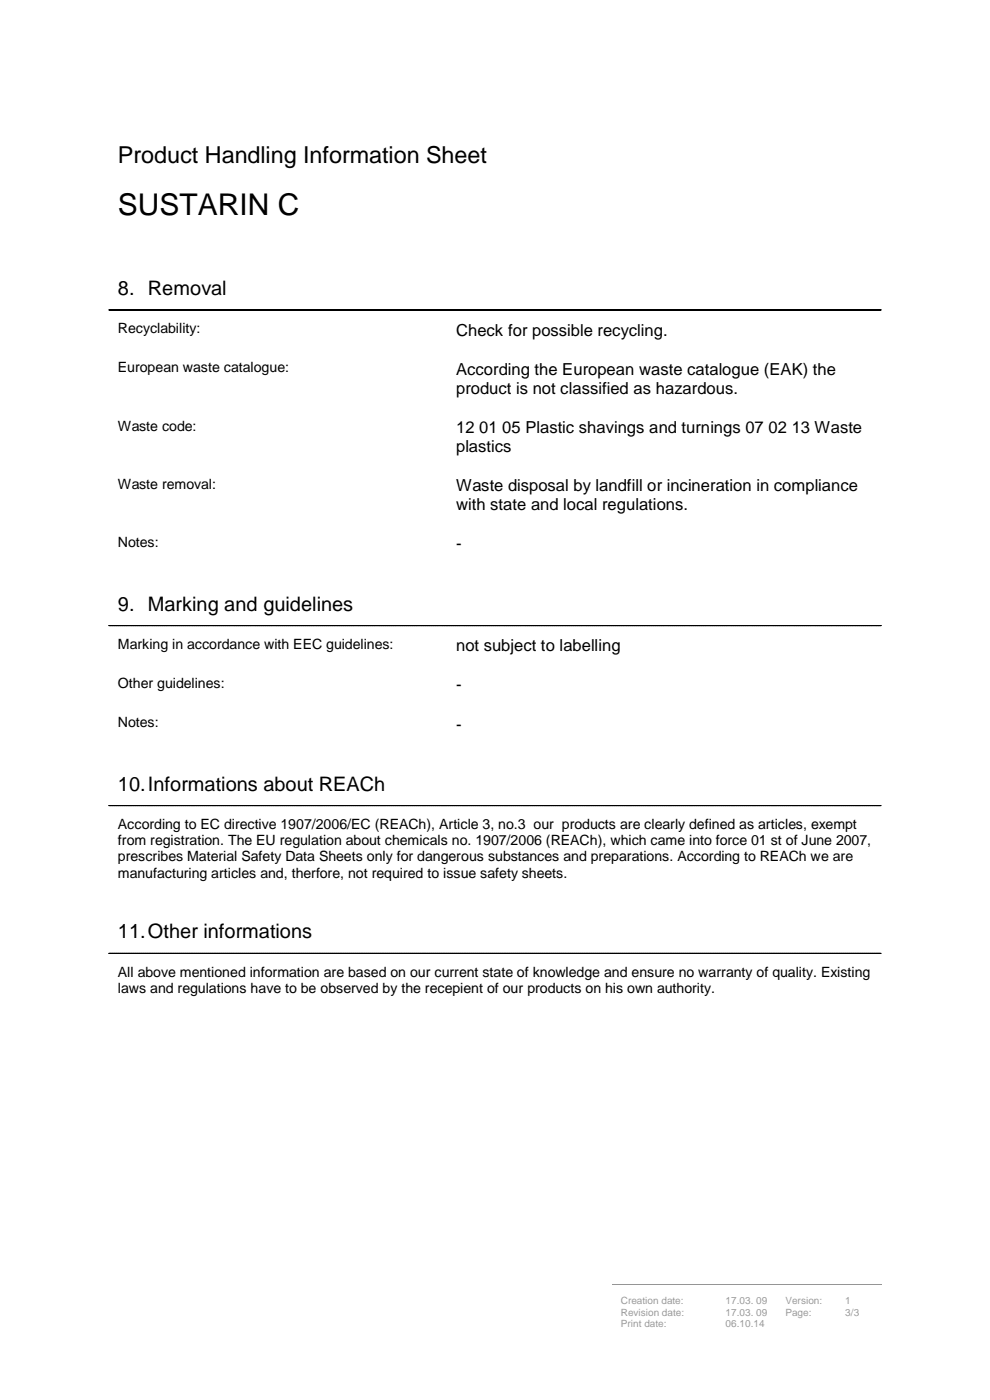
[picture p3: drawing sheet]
<svg xmlns="http://www.w3.org/2000/svg" width="210mm" height="297mm" viewBox="0 0 210 297" stroke-linecap="round" stroke-linejoin="round" font-family="sans-serif">
<defs><g id="words">
<text font-size="6.3" x="25" y="45.6">SUSTARIN C</text>
<text font-size="5" x="25" y="34.6">Product Handling Information Sheet</text>
<g font-size="4.2">
<text x="25" y="62.6">8. Removal</text>
<text x="25" y="129.5">9. Marking and guidelines</text>
<text x="25" y="167.7">10.Informations about REACh</text>
<text x="25" y="199.1">11.Other informations</text>
</g>
<g font-size="3.5">
<text x="96.8" y="71.2">Check for possible recycling.</text>
<text x="96.8" y="79.5">According the European waste catalogue (EAK) the</text>
<text x="96.8" y="83.6">product is not classified as hazardous.</text>
<text x="96.8" y="91.9">12 01 05 Plastic shavings and turnings 07 02 13 Waste</text>
<text x="96.8" y="95.9">plastics</text>
<text x="96.8" y="104.2">Waste disposal by landfill or incineration in compliance</text>
<text x="96.8" y="108.2">with state and local regulations.</text>
<text x="96.8" y="116.5">-</text>
<text x="96.8" y="138.2">not subject to labelling</text>
<text x="96.8" y="146.5">-</text>
<text x="96.8" y="154.8">-</text>
</g>
<g font-size="3">
<text x="25" y="70.7">Recyclability:</text>
<text x="25" y="79">European waste catalogue:</text>
<text x="25" y="91.4">Waste code:</text>
<text x="25" y="103.7">Waste removal:</text>
<text x="25" y="116">Notes:</text>
<text x="25" y="137.7">Marking in accordance with EEC guidelines:</text>
<text x="25" y="146">Other guidelines:</text>
<text x="25" y="154.3">Notes:</text>
<text x="25" y="175.9">According to EC directive 1907/2006/EC (REACh), Article 3, no.3 our products are clearly defined as articles, exempt</text>
<text x="25" y="179.3">from registration. The EU regulation about chemicals no. 1907/2006 (REACh), which came into force 01 st of June 2007,</text>
<text x="25" y="182.8">prescribes Material Safety Data Sheets only for dangerous substances and preparations. According to REACh we are</text>
<text x="25" y="186.2">manufacturing articles and, therfore, not required to issue safety sheets.</text>
<text x="25" y="207.2">All above mentioned information are based on our current state of knowledge and ensure no warranty of quality. Existing</text>
<text x="25" y="210.7">laws and regulations have to be observed by the recepient of our products on his own authority.</text>
</g>
<g font-size="2.1" fill="#9a9a9a">
<text x="131.7" y="276.7">Creation date:</text>
<text x="131.7" y="279.1">Revision date:</text>
<text x="131.7" y="281.6">Print date:</text>
<text x="153.9" y="276.7">17.03. 09</text>
<text x="153.9" y="279.1">17.03. 09</text>
<text x="153.9" y="281.6">06.10.14</text>
<text x="166.6" y="276.7">Version:</text>
<text x="166.6" y="279.1">Page:</text>
<text x="179.3" y="276.7">1</text>
<text x="179.3" y="279.1">3/3</text>
</g>
</g></defs>
<path d="M129.8 272.5h22.2" fill="none" stroke="#9a9a9a" stroke-width=".21"/>
<path d="M152 272.5h.2v.1h-.2z" fill="#9a9a9a"/>
<path d="M152.2 272.5h12.5" fill="none" stroke="#9a9a9a" stroke-width=".21"/>
<path d="M164.7 272.5h.2v.1h-.2z" fill="#9a9a9a"/>
<path d="M164.9 272.5h12.5" fill="none" stroke="#9a9a9a" stroke-width=".21"/>
<path d="M177.4 272.5h.2v.1h-.2z" fill="#9a9a9a"/>
<path d="M177.6 272.5h9.3" fill="none" stroke="#9a9a9a" stroke-width=".21"/>
<path d="M23.1 65.7h163.8M23.1 132.7h163.8M23.1 170.9h163.8M23.1 202.3h163.8" fill="none" stroke="#000" stroke-width=".21"/>
<use href="#words"/>
</svg>
